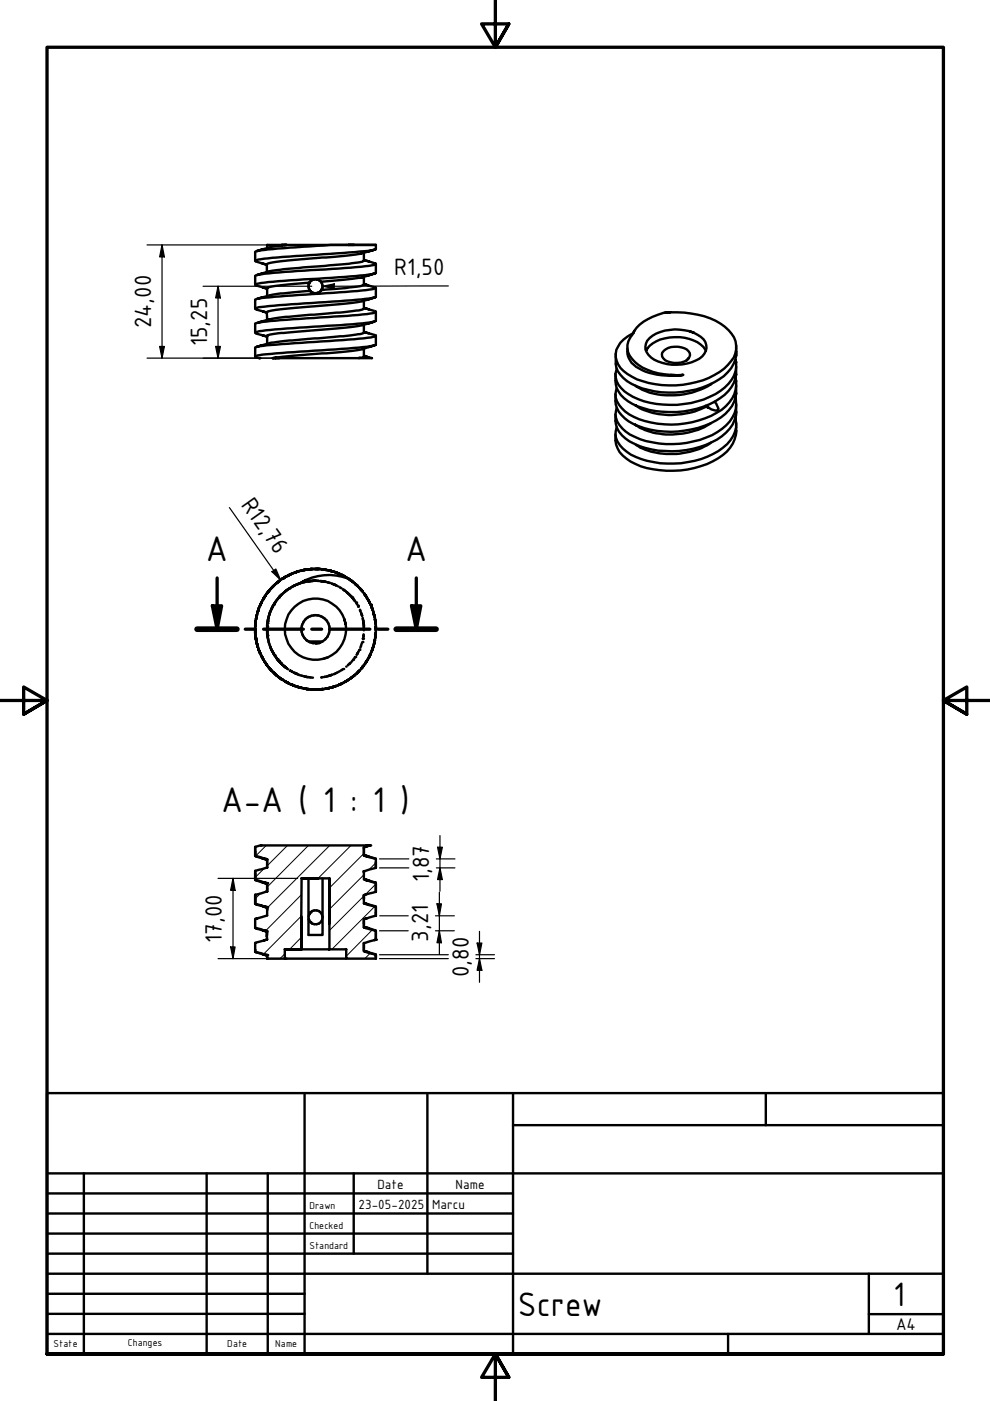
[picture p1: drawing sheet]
<svg xmlns="http://www.w3.org/2000/svg" width="210mm" height="297mm" viewBox="0 0 210 297" stroke-linecap="round" stroke-linejoin="round" font-family="sans-serif">
<defs><g id="words">
<g font-size="8.1">
<text x="43.6" y="119">A</text>
<text x="85.9" y="119">A</text>
<text x="46.9" y="172.2">A-A ( 1 : 1 )</text>
</g>
<g font-size="7.7">
<text x="109.8" y="278.9">Screw</text>
<text x="189.4" y="276.8">1</text>
</g>
<g font-size="5.4">
<text x="83.6" y="58.3">R1,50</text>
<text x="32.1" y="69.6" transform="rotate(-90 32.1 69.6)">24,00</text>
<text x="43.9" y="73.5" transform="rotate(-90 43.9 73.5)">15,25</text>
<text x="51" y="107" transform="rotate(55 51 107)">R12,76</text>
<text x="91" y="187" transform="rotate(-90 91 187)">1,87</text>
<text x="47.1" y="199.9" transform="rotate(-90 47.1 199.9)">17,00</text>
<text x="90.8" y="199.7" transform="rotate(-90 90.8 199.7)">3,21</text>
<text x="99.4" y="207.1" transform="rotate(-90 99.4 207.1)">0,80</text>
</g>
<text font-size="3.9" x="190" y="282">A4</text>
<g font-size="3">
<text x="76" y="256.3">23-05-2025</text>
<text x="80" y="252">Date</text>
<text x="91.6" y="256.3">Marcu</text>
<text x="96.6" y="252">Name</text>
</g>
<g font-size="2.3">
<text x="65.6" y="256.3">Drawn</text>
<text x="65.6" y="260.5">Checked</text>
<text x="65.6" y="264.8">Standard</text>
<text x="11.4" y="285.7">State</text>
<text x="27.1" y="285.4">Changes</text>
<text x="48.2" y="285.7">Date</text>
<text x="58.4" y="285.7">Name</text>
</g>
</g></defs>
<!-- layer: Hatch (ISO) -->
<g fill="none" stroke="#000" stroke-width=".21">
<path d="M56.5 179.2l-2.3 2.3M61 179.2l-4.4 4.4M65.4 179.2l-8.8 8.9M69.9 179.2l-13.3 13.3M74.4 179.2l-7 7M54.4 194.7l-.3 .4M55.2 189.4l-1.1 1.1M56.1 184.1l-2 1.9M63.9 198.7l-2.5 2.6M63.9 194.2l-8 8.1M63.9 189.7l-7.6 7.6M77.2 190l-7.4 7.3"/>
<path d="M77.2 185.5l-7.4 7.3M77.2 181l-7.4 7.3M78.9 197.2l-5.5 5.5M79.4 192.2l-9 9.1M79.7 187.4l-2.3 2.3M79.7 182.9l-1.5 1.5M60.4 202.2l-1 1M78.5 202.1l-1.2 1.1"/>
</g>
<!-- layer: Visible (ISO) -->
<g fill="none" stroke="#000" stroke-width=".51">
<path d="M59.4 52.1l.6-.1a21.1 21.1 0 0 0-5.6 1.3l1.2-.4M59.8 51.9h1M59.8 51.9h-3.2v.7M59.8 51.9l.2 .1M60.3 51.9h-.5h.6M60.5 51.9h13.4M65.6 59.9a39.4 39.4 0 0 0-9 1.2M66.1 59.4l-.6 .7M66.6 59.2l-.4 .2-.6 .5 .1-.2M66.6 59.2h.5M66.6 59.2l-.4 .2M67.1 59.2h-.2h.4l.8 .5"/>
<path d="M67.2 59.2l.4 .2M67.6 59.4l.6 .6M68.1 59.7a1.53 1.53 0 0 1 0 1.8l.2-.4M75.1 51.9h-1.2h5.8a177.3 177.3 0 0 0-22.9 1l-2.6 .4-.1 2M76.5 53.8l.2-.1a157.6 157.6 0 0 1-15 1.5l-4.9 .7-.2 .1v1.7M76.6 58.9l.2-.1-8.7 .9M77.2 55.3v-.1a4 4 0 0 1-2.6 .6l-14.5 1.3a20.8 20.8 0 0 0-5.7 1.2l1.2-.3M77.2 53.6v1.6M77.2 58.7v1.6M78 53.3l1.2-.3-2.5 .7M78.1 58.4l1.1-.4-2.4 .8M78.2 53.3l1.5-.5-1.7 .4-2.8 .3-15.2 1a20.9 20.9 0 0 0-5.9 .8l2.5 .8-1-.2"/>
<path d="M78.2 55.4l-1-.2 2.2 .6M79.6 58l.1-.2a18.6 18.6 0 0 1-5.4 .8l-14 .9a23.7 23.7 0 0 0-6.2 .9l2.5 .8-.8-.3M79.6 55.9l-.2-.1 .3 .2a36.9 36.9 0 0 1-7.9 .9l-11.4 .7a30.8 30.8 0 0 0-6.2 .8l-.1 2M79.7 51.9v.9M79.7 56v1.8M56.6 66.2v1.7M56.6 61.1v1.6M56.6 71.2v1.7M56.9 72.8l-2.6 .8 1.3-.4M57 62.7l-2.5 .7 1.2-.4M57.1 67.7l-2.6 .7 1.2-.3M57.8 75.9h.6"/>
<path d="M65.4 60.8l.4 .9-6.3 .5-2.5 .5 .3-.1M65.5 60.2l.1-.3-.2 .7 .1 .7M65.5 60.2l-.1 .4M65.6 61.4l.6 .6M65.9 61.8l-.1-.1 1 .5M66.2 62l.4 .2M66.7 62.2h.4M68 61.7l-.8 .5M68.3 61.3l-.3 .3M68.3 60.1l.1 .5M68.4 60.8l-.1 .5M77.2 60.4v-.1a3.5 3.5 0 0 1-2.5 .6l-6.6 .6-.4 .5-.6 .2 .3-.1"/>
<path d="M77.2 63.7v1.7a2.44 2.44 0 0 1-2 .5l-14.6 1.3-3.5 .5h.2M77.2 68.8v1.7a1.93 1.93 0 0 1-1.6 .4l-2.9 .4-11.4 .9-4.4 .6h.2M77.2 73.9v1.7l-1.2 .3h.3M78 60.5l-.8-.3 2.1 .7M78.1 75.7l-.9-.3 1.7 .5h-20.5h.8M78.1 63.5l1.2-.4a41.9 41.9 0 0 1-11.2 1.7l-3.1 .3a38.2 38.2 0 0 0-8.4 1.1M78.2 68.6l1.2-.4a40.9 40.9 0 0 1-11.1 1.7l-3.2 .3a44.2 44.2 0 0 0-8.4 .9l-.1 .1M78.2 73.6l1.2-.4a35.2 35.2 0 0 1-11 1.7l-10.2 1 .4-.1M78.2 70.7l-1-.3 2.3 .6M78.2 65.6l-1-.3 2 .6M79.6 66l-.4-.1 .5 .2-.1 .1a60.4 60.4 0 0 1-10.1 1l-9.9 .7a20.1 20.1 0 0 0-5.5 .7v1.9M79.6 63l.1-.1-.1 .1a201.7 201.7 0 0 1-17.8 1.5l-2.6 .2a15.8 15.8 0 0 0-5.1 .8l2.5 .8-.8-.3"/>
<path d="M79.6 60.9h-.3l.4 .2a24.2 24.2 0 0 1-6.4 .8l-12.7 .8-6.1 .7-.4 .1v2M79.6 73.1h.1a14.6 14.6 0 0 1-4.8 .7l-16.4 1.1-2.7 .3-1.7 .4v.1l1.1 .2h-.2M79.6 68.1a41.8 41.8 0 0 1-8.8 .9l-11.3 .8a18.6 18.6 0 0 0-5.4 .7l2.5 .9-.9-.3M79.7 73.1v-1.9l-.2-.2 .1 .2a28.8 28.8 0 0 1-7 .9l-11.5 .8a36.1 36.1 0 0 0-6.8 .7l-.2 .1v1.9M79.7 61.1v1.8M79.7 66.1v1.9M130.5 79.2a5.9 5.9 0 0 0 3.6 6.4 19.8 19.8 0 0 0 18.6-1.2 7.2 7.2 0 0 0 3.4-5l-.2 .9M130.6 75a6.1 6.1 0 0 0 4.4 6.9 19.8 19.8 0 0 0 18.5-2.2 6.5 6.5 0 0 0 2.6-5.2v.9M133 73.9a4.4 4.4 0 0 0 3.1 4.6 15.5 15.5 0 0 0 7.8 1.1l-1 .1M134.1 70.9a3.9 3.9 0 0 0 .5 5.9 13 13 0 0 0 8.9 2.8l-1.3-.1M137.2 73.9l-.2 .5a6.7 6.7 0 0 1 6.1-2.9 7.3 7.3 0 0 1 6.4 2.7l.2 .2M140.7 66.3a11.2 11.2 0 0 0-6.2 3.9l-.4 .7 .4-.7"/>
<path d="M142.1 66.2l-1.4 .1a20.3 20.3 0 0 1 12.1 2.3 6.4 6.4 0 0 1 3.3 4.7 4.9 4.9 0 0 1-1.7 4 16.8 16.8 0 0 1-12.6 4.4 15.6 15.6 0 0 1-9.6-3 4.2 4.2 0 0 1 0-6.7l2.1-1.3M144.8 79.5l-1.3 .1h.4M145.9 76.1a1.33 1.33 0 0 0 .3-1.4 1.33 1.33 0 0 0-1.1-.9 3.9 3.9 0 0 0-4.7 1 1.77 1.77 0 0 0 1.8 2 3.9 3.9 0 0 0 3.7-.7l-.4 .3M146.2 70.2l.9 .3a10 10 0 0 0-8.7 .7 2.66 2.66 0 0 0-.4 4.6 9.7 9.7 0 0 0 10.9-.2 2.72 2.72 0 0 0-1-4.6l-.8-.5M156.1 76.8l-.2-.7a5.7 5.7 0 0 1-2.2 6.1 19.2 19.2 0 0 1-17.2 2.9 9.2 9.2 0 0 1-5.8-4.3 3.5 3.5 0 0 1 0-2.6M156.1 73.3v1.2M156.1 77.8v1.6M130.5 92.1a5.6 5.6 0 0 0 3.2 5.7 19.1 19.1 0 0 0 12 1.8 14.8 14.8 0 0 0 9.1-4.7 6.1 6.1 0 0 0 1.3-3.6l-.1 .9M130.5 87.9a5.7 5.7 0 0 0 4 6.2 19.8 19.8 0 0 0 18.5-1.6 6.6 6.6 0 0 0 3.1-5.2l-.1 1M130.5 83.6a5.5 5.5 0 0 0 2.8 5.7 19.6 19.6 0 0 0 19.5-.8 6.9 6.9 0 0 0 3.3-5.1l-.1 .9M134.7 86v-.1a13.5 13.5 0 0 0 9.9 1.9 14.1 14.1 0 0 0 5.1-1.6l-.1-.2M150.3 86.5l-.6-.3 1.1 .6 1.2 .2"/>
<path d="M150.7 81.5l.1-.1a16.2 16.2 0 0 1-14.6 1.3l-1.5-.9M150.7 89.7a16.4 16.4 0 0 1-15 1l-1-.7 .1 .2M150.7 93.8a15.6 15.6 0 0 1-15.4 .8l-.6-.4 .2 .1M151.5 85.1l.8 1.4-.1 .4 .1-.2M156 88.8l-.1-.3a5.9 5.9 0 0 1-2.6 6.4 19.5 19.5 0 0 1-19.6 1.5 6 6 0 0 1-3.2-4.3l.2-1.5M156 84.8l-.1-.4a6 6 0 0 1-2.8 6.5 18.5 18.5 0 0 1-11.9 3.3l-1.5-.2a13.4 13.4 0 0 1-7.7-3.1 4 4 0 0 1-1.3-4.4M156.1 80.8l-.1-.6a6.4 6.4 0 0 1-3 6.7 19.7 19.7 0 0 1-19.6 1 5.5 5.5 0 0 1-2.9-4.3l.2-1.3M156.1 81.7v1.7M156.1 85.7v1.6M156.1 89.7v1.6M54.1 132.5v.3zM54.1 134v.3z"/>
<path d="M54.1 133.7v.5v-.4M54.1 133.4v.6v-.5M54.1 133.2v.5zM54.1 132.9a12.8 12.8 0 0 0 14.6 13.2h-.2M54.2 132v.4zM54.2 134.9l.1 .7zM54.2 134.6l.1 .8-.1-.7M54.2 131.9v.1M54.2 131.6v1v-.2M54.2 135.2l.1 .5M54.2 131.7v.4v-.3M54.3 135.4l.1 .4-.1-.3"/>
<path d="M54.4 131l-.1 .3 .1-.3M54.4 130.8l-.1 .2 .1-.1M54.4 136.1l.2 .9-.2-.9M54.4 130.8l-.1 .3 .1-.2M54.4 130.5v.3M54.4 136.4l.2 .7-.1-.7M54.4 130.5v.4M54.5 130.2l-.1 .7 .1-.6M54.5 136.6l.2 .5-.2-.3M54.5 130.4l-.1 .1M54.5 136.8l.2 .4-.1-.2M54.5 136.7l.2 .4-.2-.3"/>
<path d="M54.7 129.5l-.1 .3M54.7 129.4v.3v-.2M54.8 137.5l.3 .9zM54.8 129.3l-.1 .4M54.9 129.1l-.2 .6 .2-.6M54.9 137.8l.2 .6-.2-.4M54.9 137.8l.2 .4-.2-.2M54.9 128.8l-.2 .9zM54.9 138l.1 .1M55 138.1l.2 .4-.1-.1M55 138.1l.1 .3M55.2 128.3l-.1 .1"/>
<path d="M55.2 128.3l-.1 .2M55.3 127.9l-.2 .5 .2-.4M55.3 138.9l.4 .6-.3-.5M55.4 127.7l-.2 .7zM55.4 139.1l.3 .5M55.5 139.2l.1 .3v-.2M55.6 127.4l-.4 .9M55.6 139.4l.2 .3-.1-.1M55.7 139.6l.1 .3v-.3M55.9 126.9l-.1 .3 .1-.3M56 126.7l-.2 .4zM56.1 126.5l-.3 .5z"/>
<path d="M56.4 126.2l-.5 .6 .4-.4M56.6 133.8v.2v-.9l.1 1.6-.1-.2M56.6 132.6a10.6 10.6 0 0 0 1.6 6.3l-.3-.5M56.6 133.7v.1M56.6 134v.4M56.7 125.7l-.2 .2 .3-.2M56.7 134.9l.1 .2M56.7 131.9v.1M56.8 125.6l-.2 .2 .3-.3zM56.8 135.2v.4M56.9 131l-.1 .4M56.9 131l-.1 .6"/>
<path d="M57 125.3l-.2 .4 .3-.5zM57 136.1h.1M57.1 130.3v.1M57.1 130.4l-.2 .5M57.3 125l-.4 .5 .3-.4M57.3 137.1l.7 1.4M57.3 129.7l-.2 .5 .2-.4M57.3 137.1l.4 .9M57.4 124.8a13 13 0 0 0-3.3 8.1l.1-1.3M57.5 129.4l-.2 .1M57.6 129l.1-.1a10 10 0 0 0-1.1 3.7v-.2M57.7 124.5l-.2 .3 .2-.3"/>
<path d="M57.8 138.1v.2M57.8 128.7l-.1 .1M57.8 128.4v.2M57.9 128.4l.3-.4-.4 .6M58 124.2l-.2 .2 .2-.1M58.2 138.9l.2 .3M58.2 124l-.2 .3 .2-.2M58.2 138.9l.7 1M58.2 127.9h.1M58.4 127.7l-.4 .6M58.4 127.6l-.2 .3M58.5 139.4l1.3 1.4-.4-.4"/>
<path d="M58.5 139.4l.1 .1M58.6 127.3v.1M59 126.8l-.1 .2M59.1 123.2l-.4 .4 .2-.2M59.2 123.1l-.6 .5M59.3 126.4l-.1 .2M59.4 123l-.5 .4 .5-.4M59.4 126.3v.1M59.5 126.3l-.2 .2M59.7 126.1l-.1 .1M59.7 126l-.5 .5M59.9 122.7h-.1"/>
<path d="M60.1 122.6l-.3 .2 .1-.1M60.3 122.5l-.4 .2M60.4 125.5l.4-.4-.5 .4M60.5 122.4l-.6 .3 .5-.3M60.6 122.2l-.7 .5 .8-.5M60.8 122.2l-1.3 .7-2.1 1.9 1-.9-.7 .7 .1-.3M60.8 125.1l-.3 .2M61.1 122h.1M61.2 122l.5-.3zM61.2 122l-.3 .2M61.3 124.8a10 10 0 0 0-3.6 4.2l.1-.4M61.3 124.8l-.2 .2"/>
<path d="M61.5 121.8l-.4 .2 .4-.2M62 124.4l1.7-.8a10.3 10.3 0 0 0-3.9 17.2l-.9-.9 .1 .1M62 121.6l-.8 .4M62.2 124.3l-.9 .5M62.4 121.5l.5-.2zM63 123.9l-.3 .1M63.2 121.2l-.9 .3 .4-.2M63.2 123.8l-.1 .1M63.4 121.1l-.7 .2 .5-.2M63.6 123.7l-.5 .2M63.9 121l.4-.1zM63.9 133.8l.1 .4"/>
<path d="M63.9 133.1v.3M64 121h-.2h.3M64.1 132.4l-.1 .3M64.1 134.5l.2 .3M64.3 120.9l.5-.1zM64.3 123.5l-1 .2M64.4 131.7l-.1 .4M64.5 120.8l-.4 .2 .5-.2M64.5 135.1l.1 .3M64.6 123.4l-.5 .2M64.8 120.8h.2M64.9 135.7l.3 .2"/>
<path d="M64.9 131.2l-.3 .2M65.1 120.8l-1.5 .2-1.5 .5h.1M65.2 123.3l-.6 .1M65.3 123.2h.5h-.1M65.3 123.2h.3M65.4 136h3M65.5 130.8l-.3 .2M65.5 120.7h-.3h.4M65.5 136.1l.3 .1M65.6 120.7h-.2h.4M65.7 123.2h.3M65.8 120.6l-.4 .1h.2"/>
<path d="M65.9 120.6l-.2 .1 .5-.1M66.1 123.2l.8-.1-2.3 .3M66.1 130.5l-.3 .2M66.2 136.3l.2 .1M66.4 120.6l-.6 .1M66.5 120.6l-1.4 .2a12.7 12.7 0 0 1 8.8 1.9M66.7 123.1h.1l-1.3 .1M66.8 120.6h.2M66.9 120.6h-.2h.4M66.9 123.1l-.7 .1M66.9 136.4h.2M66.9 130.4l-.4 .1"/>
<path d="M66.9 123.1l.6 .1M67 123.1h.1M67.1 123.1l.3 .1M67.2 130.5h.4M67.2 120.6h-.3h.7M67.4 120.6h-.2h.3M67.4 123.1l.2 .1M67.6 123.2h.5M67.8 120.6h-.6h.7M67.8 136.3a3 3 0 0 0 1.7-4.5 3 3 0 0 0-4.8-.4 3 3 0 0 0 .9 4.7l1.4 .3 .8-.1-.8 .1M67.8 136.3h-.2M67.9 130.6l.3 .1"/>
<path d="M68 123.2h.5M68.3 120.7h-.1h.3M68.3 123.2l.7 .2M68.5 120.7l.8 .1zM68.5 130.9l.3 .2M68.6 120.7h-.5l.7 .1M68.6 123.3l.6 .1M68.7 123.3h.2M68.8 123.3l.2 .1M68.8 120.8h-.2h.4M68.8 120.8l-.3-.1 .5 .1M69.1 123.4l.9 .2"/>
<path d="M69.1 131.4l.2 .2M69.1 135.4l-.1 .2M69.4 120.9h.2M69.5 132l.2 .3M69.5 134.8l-.1 .3M69.5 139.4l-1 .3M69.7 123.5l.2 .1M69.8 121h-.1h.1M69.8 121l.6 .1zM69.8 132.6v.4M69.8 134.1l-.1 .3M69.8 121l.9 .2"/>
<path d="M69.8 121l-.2-.1 .4 .1M69.8 133.3v.4M70 121h-.2l.4 .1M70 121h-.3l.7 .1M70.3 123.7l.7 .3M70.5 123.8h.1M70.6 123.8l.8 .4M70.8 121.2l.2 .1M70.9 123.9l.5 .2M71.1 124l.1 .1M71.1 121.3l.1 .1M71.2 121.3h-.1l.1 .1"/>
<path d="M71.2 121.4l.7 .3M71.2 121.4h.2M71.6 121.5l-.5-.2 .5 .2M71.7 124.3l.1 .1M71.9 121.7l-.5-.2 .7 .2M72.1 121.7h-.2l.2 .1M72.2 124.6h.1M72.3 124.7l.2 .1M72.5 121.9l.5 .3M72.7 122l-.3-.1 .3 .1M72.8 125h.1M72.8 125l.5 .3"/>
<path d="M72.9 122.1l.5 .3zM73 125.1l.1 .1-.1-.1M73 122.2l-.3-.2 .5 .3M73 131.3l.3 1a6.5 6.5 0 0 0-10-4.3 6.5 6.5 0 0 0 0 10.8 6.5 6.5 0 0 0 10-4.3l.1-1.1-.1-1.1M73.3 125.4l.3 .3M73.4 125.5l.4 .3M73.4 122.4l.1 .1M73.7 125.7l.3 .3M73.7 125.7l.1 .1M73.7 122.6l.2 .1zM73.8 122.7a12.8 12.8 0 0 0-18.7 5.9 12.8 12.8 0 0 0 9.1 17.3 12.8 12.8 0 0 0 15.5-11.9 12.8 12.8 0 0 0-5.8-11.3l1.2 .9M73.9 122.7a11.6 11.6 0 0 0-10.2 .9l1.1-.6"/>
<path d="M73.9 122.7l.3 .2M73.9 125.8v.1M74 126l.5 .5zM74.1 122.8l.1 .1M74.2 122.9l.5 .4M74.3 123l-.1-.1 .3 .2-.1-.1M74.4 126.4l.2 .2M74.5 123.2l-.2-.2 .3 .2M74.5 126.5l.3 .4M74.7 126.7h.1M74.7 123.3l-.2-.2 .4 .3M74.7 123.3l-.4-.3 .6 .5"/>
<path d="M74.7 126.8h.1M74.8 126.9l.2 .1M74.8 126.9h.1M74.9 127l.1 .1M74.9 127l.3 .3M75 139.7l-.3 .4M75.1 127.3l.3 .3M75.2 139.4l.1-.1-.1 .2M75.4 123.9l-.2-.2 .4 .4M75.4 123.9l-.1-.1 .2 .2M75.4 123.9l.6 .5zM75.5 127.8l.1 .2"/>
<path d="M75.7 128.1l.1 .2M75.8 124.1l-.4-.2 .4 .4M75.8 138.5v.2M75.9 138.4l-.3 .4 .2-.2M75.9 128.6h.1M75.9 138.2l-.1 .3M76.2 137.8l-.2 .4M76.2 124.6l.3 .4M76.3 124.8h.1M76.3 129.4l.5 1.1M76.3 129.3l.1 .2M76.4 124.9l.4 .4z"/>
<path d="M76.5 125l-.1-.2 .2 .2M76.5 125l.5 .5M76.5 125l-.2-.2 .3 .3M76.5 137h.1M76.5 137l-.1 .3M76.6 130l.2 .5M76.7 130.3l.1 .2M76.8 136.3l-.2 .5M76.9 131.2l.1 .3M76.9 131l.1 .6M77 135.4v.1zM77 135.2v.1"/>
<path d="M77.1 132.4l.1 .2M77.1 131.9l-.1-.2 .2 .7M77.1 132.1v.2M77.1 134.5v.1M77.1 134.7l-.1 .5M77.2 132.4v.7M77.2 133.3v.2M77.2 133.5v.2M77.3 126l-.1-.2 .2 .3M77.3 126l.5 .7M77.5 126.2l-.2-.3 .2 .4M77.7 126.6l-.2-.4 .3 .5"/>
<path d="M77.7 126.6l.1 .1zM77.9 139.9l-.2 .4M77.9 139.9l.1-.1-.3 .5M77.9 126.9l-.1-.2 .2 .3M78 127.2v-.2l.1 .2M78 127.2l.3 .4-.3-.4 .2 .2M78 127.2v-.2l.1 .3M78.2 139.4l.2-.4-.3 .6M78.3 127.6l-.1-.2 .2 .4M78.3 127.6l.2 .4zM78.4 139.1l.1-.4-.3 .6M78.4 139.1v-.2l-.1 .3"/>
<path d="M78.4 127.7l-.1-.1 .1 .2M78.6 138.6l-.1 .2M78.6 128.3l.9 2.7M78.7 128.4v.2M78.8 128.8l-.1-.2 .4 .9M78.9 138v-.2l-.1 .2M78.9 138v-.3l-.2 .5M78.9 137.7l.1-.2-.1 .5M78.9 129l-.1-.2 .2 .4M79 129.3l-.1-.3 .1 .3M79 137.6l.1-.1-.2 .2M79.1 137.5v-.2l-.1 .4"/>
<path d="M79.1 137.1v.2M79.2 129.9v-.1v.3M79.2 130l.2 .5zM79.2 137l-1.1 2.6-.8 1.3M79.2 136.6l.2-.3-.2 .5M79.4 136.3v-.4l-.1 .6M79.4 130.7l-.1-.3 .1 .4M79.4 130.7l-.2-.5 .2 .7M79.4 130.5v.2M79.4 135.9l.1-.3-.1 .3M79.4 135.7v.5M79.5 131.4v.1"/>
<path d="M79.5 131.4v-.2l.1 .4M79.5 131.4l.1 .5M79.6 131.6l-.1-.2 .1 .3M79.6 135.1v-.4v.6M79.6 134.5l.1-.3-.1 .8M79.6 134.7v-.4v.4M79.6 131.9v-.4v.6M79.6 132.3v-.7v.8M79.7 132.9v-.1v.3M79.7 133.1v-.2v.3M79.7 133.5v-.5v.5M79.7 133.1v.7"/>
<path d="M79.7 133.1v-.3v.5M56 140.1l.1 .2M56.1 140.3l.5 .7-.2-.3M56.1 140.3l.2 .2-.2-.2M56.1 140.4l.4 .4-.2-.4M56.5 140.9l.1 .2zM56.8 141.3l.5 .5-.3-.3M57 141.6l.4 .4-.3-.3M57.3 141.8l.2 .4-.2-.2M57.3 141.8v.2zM57.5 142l.2 .3zM57.8 142.5l.6 .5-.5-.5"/>
<path d="M58.1 142.7l.5 .4-.4-.3M58.3 142.9l.4 .3M58.5 143.1l.2 .2-.2-.2M59.1 143.5l.6 .5-.6-.4M59.1 140.1l.1 .2M59.1 140.2h.1M59.2 140.3l.1 .1M59.2 143.7l.6 .4M59.4 140.4v.1M59.4 143.8l.5 .3-.4-.2M59.5 140.5l.4 .4M59.6 140.6h.1"/>
<path d="M59.6 143.9l.3 .2h-.1M59.8 144l.1 .1h-.1M59.9 141h.1M60.1 141.1l-.3-.3 1 .9-.8-.6 .8 .6-.5-.4 .3 .2M60.1 141.1l.4 .4M60.3 144.3l.9 .6-.3-.2M60.5 144.4l.5 .4-.4-.2M60.5 144.5l.4 .2-.3-.1M60.6 144.6l.5 .2-.3-.2M60.9 141.8l.2 .1M61.5 145l.7 .3-.6-.2M61.7 145.1l.5 .2-.2-.1"/>
<path d="M61.8 145.1l.4 .2-.2-.1M61.8 142.4l-.6-.4 1.2 .7M62 145.2l.4 .2-.2-.1M62.1 145.3h.3h-.2M62.2 145.3l.3 .2-.1-.2M62.3 142.6l.4 .2M62.5 142.7l.7 .3M62.5 142.7l.2 .1M62.9 145.5l.5 .2M63 145.6l.3 .1h-.2M63.1 145.7l.5 .1-.2-.1M63.2 145.7l.4 .1-.2-.1"/>
<path d="M63.2 143.1l.7 .1M63.3 143.1h.1M63.4 145.7l.4 .1-.3-.1M63.8 145.8h.1M63.9 143.2l.2 .1M64 145.8l.9 .2h-.5M64.2 143.3l.1 .1M64.5 146h.3h-.3M64.5 143.4l.7 .2M64.6 146l.6 .1-.6-.1M64.6 143.4l.3 .1M65 146l.3 .1h-.2"/>
<path d="M65.1 143.6l-.1-.1 .2 .1M65.2 146.1h.3M65.4 146.1l.4 .1M65.4 143.6h.4M65.7 143.6l.7 .1M65.8 146.2h.7zM66 146.2h.3h-.1M66.1 146.2h.6h-.4M66.4 146.2h.5M66.7 146.2h.3h-.3M67.4 146.2h.7h-.6M67.9 146.2l.5-.1-.5 .1"/>
<path d="M68.1 146.2l.4-.1-.3 .1M68.1 143.6h.2M68.3 146.1l-.7 .1M68.4 143.6h.1M68.9 143.5l-.2 .1M69.1 146l.6-.1zM69.1 143.4l-.1 .1M69.3 146l.5-.2-.4 .2M69.5 145.9l.3-.1-1 .2M69.6 143.3l-.1 .1M70 143.2h-.2M70.2 143.2h-.3"/>
<path d="M70.3 145.7l.7-.2-.8 .3M70.3 143.1l-.2 .1M70.4 143.1l-1.1 .3h.1M70.5 143.1h-.3M70.6 145.7l.3-.1-.2 .1M70.7 145.7l.3-.2-.5 .2M70.8 142.9h.1M70.8 145.6l-.1 .1M70.9 145.5h.2l-.3 .1M71 145.5h.2h-.1M71.1 145.5l-.3 .1M71.2 142.7l-.3 .2"/>
<path d="M71.4 142.6l-.3 .2M71.8 145.2l.2-.1-.2 .2M71.8 145.2l.3-.1-.5 .2M71.9 145.1l.4-.1-.5 .2M72.1 142.3l-.6 .3M72.3 145h.2l-.4 .1M72.5 142h.1M72.5 142.1l-.2 .1M72.6 144.9l-.1 .1M72.6 141.9v.1M73.1 144.6l.2-.1-.1 .1M73.2 144.6l.1-.2-.3 .3"/>
<path d="M73.2 144.5l.4-.2-.4 .3M73.4 141.3h.1M73.5 144.4l.1-.1zM73.6 144.3l.2-.1-.3 .2M74 144.1l-.3 .2M74.3 143.8l.3-.2-.4 .3M74.3 140.5l-.2 .3M74.3 140.6l-.6 .5M74.5 143.7l.1-.1-.2 .1M74.6 143.6l.3-.2-.4 .3M74.6 140.2l-.1 .1M74.9 143.4l.3-.2z"/>
<path d="M75.1 143.2l-.4 .4M75.2 143.1h.1a12.8 12.8 0 0 1-5.2 2.7M75.4 142.9h.2zM75.6 142.9l.3-.4-.5 .4M75.8 142.5l.3-.3-.3 .4M75.9 142.4l.3-.2-.6 .6M76.6 141.7l.4-.5-.4 .5M76.8 141.5l.3-.4-.3 .4M77 141.3l-.5 .6M77.1 141.1l-.1 .1M77.2 141l-.2 .3M77.4 140.7l.4-.6-.5 .7"/>
<path d="M77.6 140.4l.2-.3-.3 .5M77.7 140.3v.1M54.1 179.6v1.9v-1M54.1 179.6v1.9M77.2 179.6v1.8zM77.7 179.5l-.5 .1 1.3-.4h-23.3l-1.1 .4M54.1 194.8v1.9v-.1M54.1 196.7l2.5 .7-.8-.2M54.1 191.6l.4 .2-.3-.1M54.1 189.7v1.9v-1.8M54.1 186.5l2.5 .9-.9-.3M54.1 184.6v1.9v-1.4"/>
<path d="M54.1 181.5l2.5 .8-1-.3M54.1 181.5l2.5 .7-.6-.2M54.1 186.5l2.5 .7-1-.2M54.1 191.6l2.5 .7-1.2-.3M54.1 184.6v1.9M54.1 189.7v1.9M54.2 196.8l2.4 .7-1-.3M54.5 191.8l2.1 .7-.9-.4M56 199.4l.6-.2-2.5 .7v1.9v-.5M56.3 189.1l.3-.1-2.5 .7M56.6 183.9l-2.5 .7M56.6 192.3v1.8l-2.5 .7 .6-.1"/>
<path d="M56.6 197.4v1.8M56.6 182.2v1.7zM56.6 187.2v1.8zM63.9 186.2v15.1v-7M65.4 186.2v12h3v-3.8M65.6 193.8l-.2 .6M65.8 193.5l-.3 .4a1.49 1.49 0 0 1 1.7-.9 1.49 1.49 0 0 1 1.2 1.4M66.1 195.8h.1M66.2 193.2h.1M66.6 195.9h.1M66.6 193h.1M67.1 195.9h.1"/>
<path d="M67.1 193h.1M67.5 186.2h-3.6h5.9M67.6 195.8h.1M67.6 193.2h.1M68 193.5h.1M68.3 193.9v.1M68.4 194.6a1.5 1.5 0 0 1-1.5 1.4 1.5 1.5 0 0 1-1.5-1.4l.1 .5M68.4 186.2v8.2M69.8 195.8v-9.6v15.1h3.5M77.2 194.9v1.7zM77.2 189.8v1.8l2.5 .7h-.1M77.2 184.7v1.8"/>
<path d="M77.6 196.8l-.4-.2 2.5 .7v1.9M77.9 181.6l-.7-.2 2.5 .7M78.1 186.7l-.9-.2 2.5 .7M78.1 191.8l-.9-.4 2.1 .7M78.1 196.8l-.9-.3 2 .7M78.2 181.6l-1-.3 2.2 .7M78.2 186.7l-1-.3 2.2 .7M79.4 199.3l.3-.1-2.5 .7M79.6 197.3l-.4-.1 .5 .1v1.9v-.3M79.6 192.2l-.3-.1 .4 .2M79.6 187.1h-.2l.3 .1M79.6 182h-.2l.3 .1"/>
<path d="M79.7 192.3v1.9zM79.7 187.2v1.9v-1.6M79.7 182.1v1.9v-1.2M79.7 194.2l-2.5 .7 .5-.2M79.7 189.1l-2.5 .7 .3-.1M79.7 184l-2.5 .7h.1M54.1 201.8l2.5 .7-.3-.1M54.2 201.9l2.4 .7-1-.3M56.6 202.6v.6M56.6 202.5v.7M56.6 203.2h4.2M60.4 201.3h3.5z"/>
<path d="M60.4 201.3v1.9M60.5 203.2h12.9M63.9 201.3h5.9h-.1M73.4 201.3v1.9h6.3M77.2 201.6v-1.7v1.8M77.4 201.8l-.2-.1 2.5 .7M78 201.9l-.8-.3 1 .3M78.2 201.9l1.5 .5M79.7 202.9v-.5v.8M79.7 202.4v.8"/>
</g>
<g fill="#000">
<circle cx="56.6" cy="132.8" r=".25"/>
<circle cx="56.7" cy="132.1" r=".25"/>
<circle cx="56.7" cy="134.7" r=".25"/>
<circle cx="56.8" cy="131.7" r=".25"/>
<circle cx="58" cy="128.2" r=".25"/>
<circle cx="58.2" cy="139" r=".25"/>
<circle cx="58.8" cy="139.7" r=".25"/>
<circle cx="59.1" cy="126.7" r=".25"/>
<circle cx="60.8" cy="122.2" r=".25"/>
<circle cx="61.3" cy="124.8" r=".25"/>
<circle cx="64.4" cy="123.4" r=".25"/>
<circle cx="68.7" cy="120.8" r=".25"/>
<circle cx="74.7" cy="126.7" r=".25"/>
<circle cx="74.9" cy="139.9" r=".25"/>
<circle cx="75.3" cy="139.3" r=".25"/>
<circle cx="75.5" cy="127.7" r=".25"/>
<circle cx="75.9" cy="128.4" r=".25"/>
<circle cx="76.2" cy="137.8" r=".25"/>
<circle cx="76.8" cy="136.1" r=".25"/>
<circle cx="77" cy="135.4" r=".25"/>
<circle cx="78.6" cy="128.3" r=".25"/>
<circle cx="59.1" cy="140.1" r=".25"/>
<circle cx="59.5" cy="140.6" r=".25"/>
<circle cx="62.4" cy="142.7" r=".25"/>
<circle cx="62.7" cy="142.8" r=".25"/>
<circle cx="65.3" cy="143.6" r=".25"/>
<circle cx="72.8" cy="141.8" r=".25"/>
<circle cx="55.3" cy="179.2" r=".25"/>
<circle cx="78.5" cy="179.2" r=".25"/>
<circle cx="54.1" cy="189.7" r=".25"/>
<circle cx="56.6" cy="192.3" r=".25"/>
<circle cx="56.6" cy="187.2" r=".25"/>
<circle cx="65.8" cy="193.5" r=".25"/>
<circle cx="65.8" cy="195.5" r=".25"/>
<circle cx="68" cy="195.5" r=".25"/>
<circle cx="77.2" cy="196.6" r=".25"/>
<circle cx="77.2" cy="181.4" r=".25"/>
<circle cx="79.7" cy="199.2" r=".25"/>
<circle cx="56.6" cy="202.5" r=".25"/>
<circle cx="56.6" cy="203.2" r=".25"/>
</g>
<!-- layer: Section Line (ISO) -->
<path d="M41.8 133.4h8.4M45 128.4h2l-1 5zM46 122.5v10.9M52 133.4h2.1M55.9 133.4h8.4M66.1 133.4h2.1M69.9 133.4h8.5M80.1 133.4h2.1M84 133.4h8.5M87.2 128.4h2l-.9 5zM88.3 122.5v10.9" fill="none" stroke="#000" stroke-width=".7"/>
<path d="M41.8 133.4h8.4M84 133.4h8.5" fill="none" stroke="#000" stroke-width="1.2"/>
<path d="M45 128.4h2l-1 5zM87.2 128.4h2l-.9 5z" fill="#000"/>
<!-- layer: Border (ISO) -->
<path d="M105 0v10l-2.9-4.9h5.8l-2.9 4.9 2.9-4.9M0 148.5h10l-5-2.8v5.7l5-2.9-5 2.9M210 148.5h-10l5-2.8v5.7l-5-2.9 5 2.9M10 287.1v-277.1h190v277.1h-190h190M107.9 292l-2.9-4.9 2.9 4.9h-5.8l2.9-4.9v9.9" fill="none" stroke="#000" stroke-width=".7"/>
<!-- layer: Title (ISO) -->
<g fill="none" stroke="#000" stroke-width=".51">
<path d="M10 231.8h190v55.3h-190zM64.6 231.8v55.3M90.6 231.8v38.3M108.8 238.6h91.2M108.8 231.8v55.3M162.4 231.8v6.8M10 253h98.8M10 257.3h98.8M10 248.8h190M17.8 248.8v38.3M43.8 248.8v38.3M56.8 248.8v38.3"/>
<path d="M75 248.8v17M10 261.5h98.8M10 265.8h98.8M10 270.1h190M10 274.3h54.6M10 278.6h54.6M184.2 278.6h15.8M184.2 270.1v12.7M10 282.8h190M154.4 282.8v4.3"/>
</g>
<!-- layer: Dimension (ISO) -->
<g fill="none" stroke="#000" stroke-width=".25">
<path d="M31.2 51.9h28.4M34.4 51.9l.5 2.6h-1.1zM34.4 51.9v24M31.2 75.9h35.5M33.8 73.5h1.1l-.5 2.4zM43.1 60.7h23M45.7 73.5h1l-.5 2.4zM46.2 60.7l.5 2.5h-1zM46.2 60.7v15.2M68.4 60.7l2.5-.5v1zM95.1 60.6l-26.7 .1M48.6 107.6l10.9 15.4"/>
<path d="M57.7 121.2l.8-.6 1 2.4zM64.3 120.8a12.8 12.8 0 0 0-7.1 4.3M92.8 179.6h1l-.5 2.5zM93.3 177.2v11.8M46.2 186.2h16.9M49.4 186.2l.4 2.6h-.9zM49.4 186.2v17M80.5 182.1h6.2M80.5 184h6.2M80.5 197.3h6.1M80.5 194.2h6.1M92.3 194.2h4"/>
<path d="M92.3 197.3h4M92.5 182.1h4M92.5 184h4M92.6 191.6h1l-.4 2.6zM93.2 197.3l.4 2.6h-1zM93.2 189.2v13.2M93.3 184l.5 2.5h-1zM101.2 199.9h1l-.5 2.5zM101.7 197.5v10.8M46.2 203.2h13.4M48.9 200.8h.9l-.4 2.4zM80.5 203.2h14.6"/>
<path d="M80.5 202.4h14.6M100.9 203.2h3.9M100.9 202.4h3.9M101.7 203.2l.5 2.5h-1z"/>
</g>
<g fill="#000">
<path d="M34.4 51.9l.5 2.6h-1.1zM33.8 73.5h1.1l-.5 2.4zM45.7 73.5h1l-.5 2.4zM46.2 60.7l.5 2.5h-1zM68.4 60.7l2.5-.5v1zM57.7 121.2l.8-.6 1 2.4zM92.8 179.6h1l-.5 2.5zM49.4 186.2l.4 2.6h-.9zM92.6 191.6h1l-.4 2.6zM93.2 197.3l.4 2.6h-1zM93.3 184l.5 2.5h-1zM101.2 199.9h1l-.5 2.5z"/>
<path d="M48.9 200.8h.9l-.4 2.4zM101.7 203.2l.5 2.5h-1z"/>
</g>
<use href="#words"/>
</svg>
